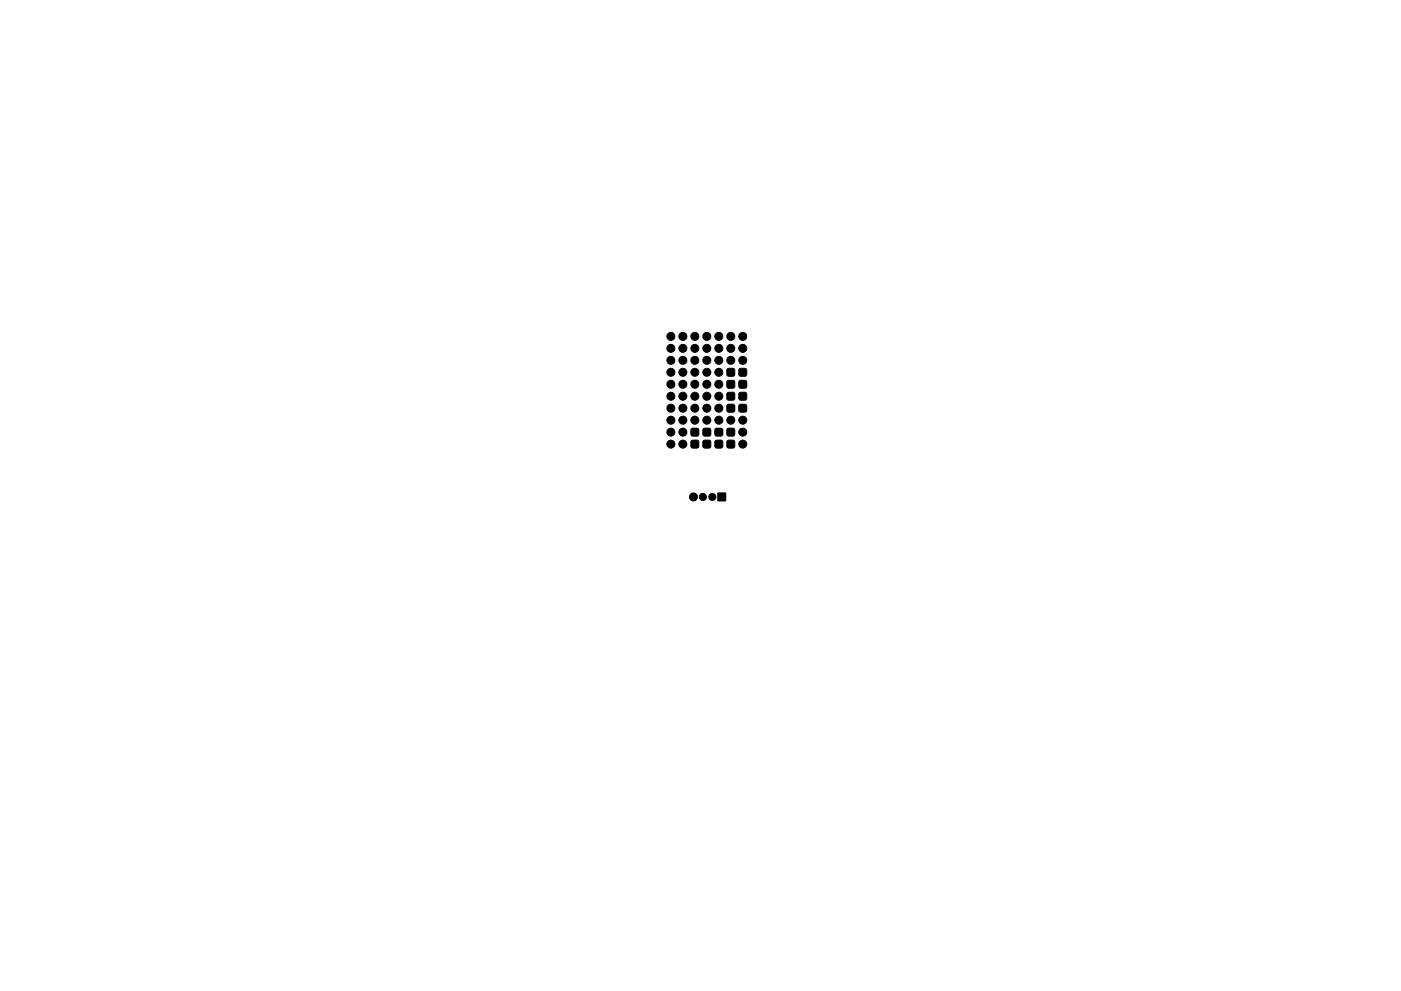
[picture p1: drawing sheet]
<svg xmlns="http://www.w3.org/2000/svg" width="297mm" height="210mm" viewBox="0 0 297 210" stroke-linecap="round" stroke-linejoin="round" font-family="sans-serif">
<g fill="#000" stroke="#000" stroke-width=".21">
<path d="M154.2 78.3l.3-.2 1.1 .1 .2 .4-.1 1.1-.3 .1h-1.1l-.2-.4zM156.7 78.3l.4-.2 1.1 .1 .1 .4-.1 1.1-.3 .1h-1.1l-.2-.4zM146.6 93.6l.3-.2 1.1 .1 .2 .3-.1 1.1-.4 .2-1.1-.1-.1-.3zM146.6 91l.3-.2 1.1 .1 .2 .4-.1 1.1-.4 .1h-1.1l-.1-.4zM149.1 93.6l.3-.2 1.1 .1 .2 .3-.1 1.1-.3 .2-1.1-.1-.2-.3zM149.1 91l.3-.2 1.1 .1 .2 .4-.1 1.1-.3 .1h-1.1l-.2-.4zM151.6 93.6l.4-.2 1.1 .1 .1 .3v1.1l-.4 .2-1.1-.1-.1-.3zM151.6 91l.4-.2 1.1 .1 .1 .4v1.1l-.4 .1h-1.1l-.1-.4zM154.2 93.6l.3-.2 1.1 .1 .2 .3-.1 1.1-.3 .2-1.1-.1-.2-.3zM154.2 91l.3-.2 1.1 .1 .2 .4-.1 1.1-.3 .1h-1.1l-.2-.4zM154.2 85.9l.3-.1h1.1l.2 .4-.1 1.1-.3 .2-1.1-.1-.2-.4zM154.2 83.4l.3-.2 1.1 .1 .2 .3-.1 1.1-.3 .2-1.1-.1-.2-.3z"/>
<path d="M154.2 80.9l.3-.2 1.1 .1 .2 .3-.1 1.1-.3 .2-1.1-.1-.2-.3zM156.8 85.8h1.1l.3 .1 .1 1.1-.1 .4-1.1 .1-.4-.2-.1-1.1zM156.7 83.4l.4-.2 1.1 .1 .1 .3-.1 1.1-.3 .2-1.1-.1-.2-.3zM156.7 80.9l.4-.2 1.1 .1 .1 .3-.1 1.1-.3 .2-1.1-.1-.2-.3zM152.2 104.6h1.6v1.7h-1.6z"/>
<circle cx="142.2" cy="71.4" r=".85"/>
<circle cx="142.2" cy="76.4" r=".85"/>
<circle cx="142.2" cy="79" r=".85"/>
<circle cx="142.2" cy="73.9" r=".85"/>
<circle cx="144.8" cy="71.4" r=".85"/>
<circle cx="144.8" cy="76.4" r=".85"/>
<circle cx="144.8" cy="79" r=".85"/>
<circle cx="144.8" cy="73.9" r=".85"/>
<circle cx="147.3" cy="76.4" r=".85"/>
<circle cx="147.3" cy="79" r=".85"/>
<circle cx="147.3" cy="71.4" r=".85"/>
<circle cx="147.3" cy="73.9" r=".85"/>
<circle cx="149.9" cy="79" r=".85"/>
<circle cx="149.9" cy="71.4" r=".85"/>
<circle cx="149.9" cy="73.9" r=".85"/>
<circle cx="149.9" cy="76.4" r=".85"/>
<circle cx="152.4" cy="76.4" r=".85"/>
<circle cx="152.4" cy="71.4" r=".85"/>
<circle cx="152.4" cy="73.9" r=".85"/>
<circle cx="152.4" cy="79" r=".85"/>
<circle cx="154.9" cy="71.4" r=".85"/>
<circle cx="154.9" cy="76.4" r=".85"/>
<circle cx="154.9" cy="73.9" r=".85"/>
<circle cx="157.5" cy="76.4" r=".85"/>
<circle cx="157.5" cy="71.4" r=".85"/>
<circle cx="157.5" cy="73.9" r=".85"/>
<circle cx="142.2" cy="86.6" r=".85"/>
<circle cx="142.2" cy="84.1" r=".85"/>
<circle cx="142.2" cy="89.1" r=".85"/>
<circle cx="142.2" cy="81.5" r=".85"/>
<circle cx="142.2" cy="94.2" r=".85"/>
<circle cx="142.2" cy="91.7" r=".85"/>
<circle cx="144.8" cy="81.5" r=".85"/>
<circle cx="144.8" cy="94.2" r=".85"/>
<circle cx="144.8" cy="91.7" r=".85"/>
<circle cx="144.8" cy="86.6" r=".85"/>
<circle cx="144.8" cy="89.1" r=".85"/>
<circle cx="144.8" cy="84.1" r=".85"/>
<circle cx="147.3" cy="89.1" r=".85"/>
<circle cx="147.3" cy="86.6" r=".85"/>
<circle cx="147.3" cy="81.5" r=".85"/>
<circle cx="147.3" cy="84.1" r=".85"/>
<circle cx="149.9" cy="81.5" r=".85"/>
<circle cx="149.9" cy="84.1" r=".85"/>
<circle cx="149.9" cy="86.6" r=".85"/>
<circle cx="149.9" cy="89.1" r=".85"/>
<circle cx="152.4" cy="84.1" r=".85"/>
<circle cx="152.4" cy="86.6" r=".85"/>
<circle cx="152.4" cy="89.1" r=".85"/>
<circle cx="152.4" cy="81.5" r=".85"/>
<circle cx="154.9" cy="89.1" r=".85"/>
<circle cx="157.5" cy="89.1" r=".85"/>
<circle cx="157.5" cy="94.2" r=".85"/>
<circle cx="157.5" cy="91.7" r=".85"/>
<circle cx="147" cy="105.4" r=".85"/>
<circle cx="149" cy="105.4" r=".75"/>
<circle cx="151" cy="105.4" r=".75"/>
</g>
</svg>
